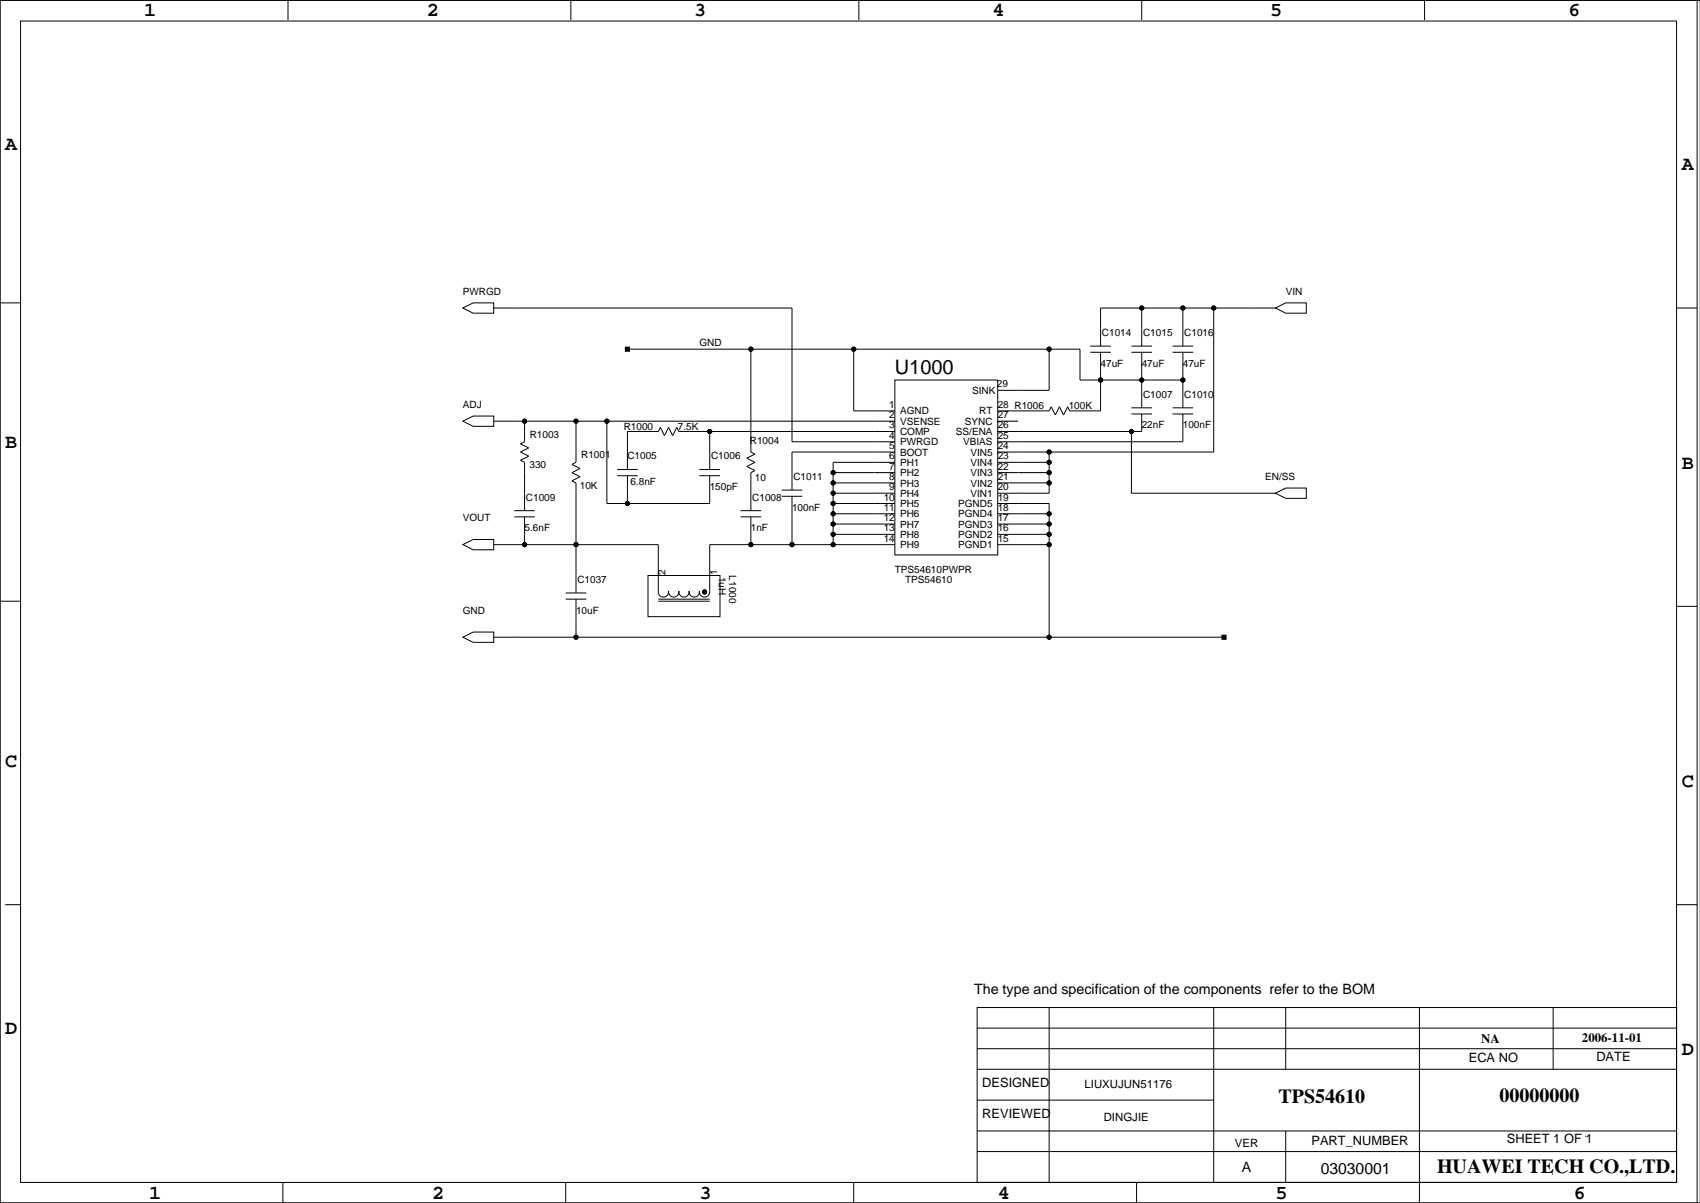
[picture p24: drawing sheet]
<svg xmlns="http://www.w3.org/2000/svg" width="420mm" height="297mm" viewBox="0 0 420 297" stroke-linecap="round" stroke-linejoin="round" font-family="sans-serif">
<defs><g id="words">
<g font-size="4.9">
<text x="35.6" y="3.9">1</text>
<text x="105.4" y="3.9">2</text>
<text x="171.4" y="3.9">3</text>
<text x="245.1" y="3.9">4</text>
<text x="313.7" y="3.9">5</text>
<text x="387.3" y="3.9">6</text>
<text x="1.3" y="36.9">A</text>
<text x="415.3" y="42">A</text>
<text x="221" y="92.4">U1000</text>
<text x="1.3" y="110.6">B</text>
<text x="415.3" y="115.7">B</text>
<text x="1.3" y="189.3">C</text>
<text x="415.3" y="194.4">C</text>
<text x="1.3" y="255.4">D</text>
<text x="415.3" y="260.5">D</text>
<text x="315.7" y="272.5">TPS54610</text>
<text x="370.3" y="272.2">00000000</text>
<text x="354.9" y="289.6">HUAWEI TECH CO.,LTD.</text>
<text x="36.8" y="296">1</text>
<text x="106.7" y="296">2</text>
<text x="172.7" y="296">3</text>
<text x="246.4" y="296">4</text>
<text x="315" y="296">5</text>
<text x="388.6" y="296">6</text>
</g>
<text font-size="3.9" x="326.1" y="289.8">03030001</text>
<g font-size="3.5">
<text x="240.5" y="245.4">The type and specification of the components refer to the BOM</text>
<text x="306.7" y="289.4">A</text>
</g>
<g font-size="3.2">
<text x="365.8" y="257.5">NA</text>
<text x="390.7" y="257.2">2006-11-01</text>
<text x="362.7" y="262.3">ECA NO</text>
<text x="394.2" y="262.1">DATE</text>
<text x="242.6" y="268.4">DESIGNED</text>
<text x="242.6" y="276">REVIEWED</text>
<text x="323.9" y="282.6">PART_NUMBER</text>
<text x="372.1" y="282.1">SHEET 1 OF 1</text>
</g>
<g font-size="2.8">
<text x="267.8" y="268.6">LIUXUJUN51176</text>
<text x="272.6" y="276.7">DINGJIE</text>
<text x="304.9" y="283.3">VER</text>
</g>
<g font-size="2.5">
<text x="114.3" y="72.8">PWRGD</text>
<text x="317.5" y="72.8">VIN</text>
<text x="272.1" y="82.9">C1014</text>
<text x="282.3" y="82.9">C1015</text>
<text x="292.4" y="82.9">C1016</text>
<text x="172.7" y="85.5">GND</text>
<text x="246.2" y="95.6">29</text>
<text x="271.8" y="90.6">47uF</text>
<text x="281.9" y="90.6">47uF</text>
<text x="292.1" y="90.6">47uF</text>
<text x="114.3" y="100.7">ADJ</text>
<text x="219.6" y="100.7">1</text>
<text x="240" y="97.3">SINK</text>
<text x="246.4" y="100.7">28 R1006</text>
<text x="263.9" y="101">100K</text>
<text x="282.3" y="98.2">C1007</text>
<text x="292.4" y="98.2">C1010</text>
<text x="154" y="106.1">R1000</text>
<text x="167.4" y="106.1">7.5K</text>
<text x="219.6" y="105.8">3</text>
<text x="219.6" y="103.3">2</text>
<text x="222.2" y="107.4">COMP</text>
<text x="222.2" y="104.9">VSENSE</text>
<text x="222.2" y="102.3">AGND</text>
<text x="236.1" y="107.4">SS/ENA</text>
<text x="238.2" y="104.9">SYNC</text>
<text x="241.8" y="102.3">RT</text>
<text x="246.4" y="105.8">26</text>
<text x="246.4" y="103.3">27</text>
<text x="281.9" y="105.8">22nF</text>
<text x="292.1" y="105.8">100nF</text>
<text x="130.8" y="108.1">R1003</text>
<text x="143.5" y="113.1">R1001</text>
<text x="154.9" y="113.4">C1005</text>
<text x="175.6" y="113.4">C1006</text>
<text x="185.2" y="109.6">R1004</text>
<text x="219.6" y="113.4">6</text>
<text x="219.6" y="110.9">5</text>
<text x="219.6" y="108.3">4</text>
<text x="222.2" y="112.5">BOOT</text>
<text x="222.2" y="110">PWRGD</text>
<text x="237.8" y="110">VBIAS</text>
<text x="239.6" y="112.5">VIN5</text>
<text x="246.4" y="113.4">23</text>
<text x="246.4" y="110.9">24</text>
<text x="246.4" y="108.3">25</text>
<text x="130.8" y="115.7">330</text>
<text x="155.7" y="119.7">6.8nF</text>
<text x="186.4" y="118.7">10</text>
<text x="195.9" y="118.5">C1011</text>
<text x="219.6" y="118.5">8</text>
<text x="219.6" y="116">7</text>
<text x="222.2" y="117.6">PH2</text>
<text x="222.2" y="115">PH1</text>
<text x="239.6" y="117.6">VIN3</text>
<text x="239.6" y="115">VIN4</text>
<text x="246.4" y="118.5">21</text>
<text x="246.4" y="116">22</text>
<text x="312.4" y="118.5">EN/SS</text>
<text x="129.9" y="123.6">C1009</text>
<text x="143.2" y="120.8">10K</text>
<text x="175.3" y="121">150pF</text>
<text x="185.8" y="123.6">C1008</text>
<text x="218.2" y="123.6">10</text>
<text x="219.6" y="121">9</text>
<text x="222.2" y="125.2">PH5</text>
<text x="222.2" y="122.7">PH4</text>
<text x="222.2" y="120.1">PH3</text>
<text x="236.6" y="125.2">PGND5</text>
<text x="239.6" y="122.7">VIN1</text>
<text x="239.6" y="120.1">VIN2</text>
<text x="246.4" y="123.6">19</text>
<text x="246.4" y="121">20</text>
<text x="114.3" y="128.7">VOUT</text>
<text x="129.5" y="131.2">5.6nF</text>
<text x="185.4" y="131.2">1nF</text>
<text x="195.6" y="126.1">100nF</text>
<text x="218.2" y="131.2">13</text>
<text x="218.2" y="128.7">12</text>
<text x="218.2" y="126.1">11</text>
<text x="222.2" y="130.3">PH7</text>
<text x="222.2" y="127.7">PH6</text>
<text x="236.6" y="130.3">PGND3</text>
<text x="236.6" y="127.7">PGND4</text>
<text x="246.4" y="131.2">16</text>
<text x="246.4" y="128.7">17</text>
<text x="246.4" y="126.1">18</text>
<text x="218.2" y="133.7">14</text>
<text x="222.2" y="135.4">PH9</text>
<text x="222.2" y="132.8">PH8</text>
<text x="236.6" y="135.4">PGND1</text>
<text x="236.6" y="132.8">PGND2</text>
<text x="246.4" y="133.7">15</text>
<text x="142.6" y="143.9">C1037</text>
<text x="164.4" y="142.1" transform="rotate(-90 164.4 142.1)">2</text>
<text x="177.1" y="142.1" transform="rotate(-90 177.1 142.1)">1</text>
<text x="177.5" y="142.4" transform="rotate(90 177.5 142.4)">1uH</text>
<text x="180.1" y="142.1" transform="rotate(90 180.1 142.1)">L1000</text>
<text x="221" y="141.4">TPS54610PWPR</text>
<text x="223.5" y="143.9">TPS54610</text>
<text x="114.3" y="151.5">GND</text>
<text x="142.2" y="151.5">10uF</text>
</g>
</g></defs>
<g fill="none" stroke="#000" stroke-width=".25">
<path d="M0 -.1v297.1M71.1 0v4.9M141 0v4.9M212.1 0v4.9M281.9 0v4.9M351.8 0v4.9M419.1 -.1v297.1h-419.1M5.1 5.2h408.9v286.8h-408.9zM419.9 .1h-419.9v296.9M0 74.8h5.1M114.3 76.1l2.5-1.3h5.1v2.5h-5.1zM121.9 76.1h73.7v33h25.4"/>
<path d="M281.9 76.1v9.4M292.1 76.1v9.4M299.7 76.1v35.5h-53.3M315 76.1l2.5-1.3h5.1v2.5h-5.1zM315 76.1h-43.2v9.4M414 76.1h5.1M154.9 86.2h111.8v7.6h25.4M185.4 86.2v25.4l1 .5-2 1 2 1.1-2 1 2 1-1 .5v9.4M210.8 86.2v15.3h10.2M221 93.8h25.4v43.2h-25.4zM259.1 86.2v10.2h-12.7M269.2 85.5h5.1"/>
<path d="M269.2 87h5.1M271.8 87v14.5h-7.6l-.5-1.1-1.1 2.1-1-2.1-1 2.1-1-2.1-.5 1.1h-12.7M279.4 85.5h5.1M279.4 87h5.1M281.9 87v13.7M289.6 85.5h5M289.6 87h5M292.1 87v13.7M114.3 104l2.5-1.3h5.1v2.6h-5.1zM121.9 104h99.1M129.5 104v5.1l-1 .5 2.1 1-2.1 1 2.1 1-2.1 1.1 1 .5v11.9M142.2 104v10.2l-1 .5 2.1 1-2.1 1 2.1 1-2.1 1 1 .5v27.2"/>
<path d="M149.9 104v20.3h25.4v-6.8M152.4 115.9h5.1M152.4 117.5h5.1M154.9 117.5v6.8M172.7 115.9h5.1M172.7 117.5h5.1M175.3 106.5v9.4M205.7 119.2h15.3M205.7 116.7h15.3M221 106.5h-53.4l-.5-1-1 2.1-1-2.1-1 2.1-1-2.1-.5 1h-7.7v9.4M221 111.6h-25.4v9.4M221 114.2h-15.3v20.3"/>
<path d="M246.4 119.2h12.7M246.4 116.7h12.7M246.4 114.2h12.7M246.4 104h5.1M259.1 111.6v10.2h-12.7M279.4 106.5v15.3h35.6M279.4 100.7h5.1M279.4 102.2h5.1M281.9 102.2v4.3h-35.5M289.6 100.7h5M289.6 102.2h5M292.1 102.2v6.9h-45.7"/>
<path d="M114.3 134.5l2.5-1.3h5.1v2.5h-5.1zM121.9 134.5h40.7v11.4M127 126.1h5.1M127 127.6h5.1M129.5 127.6v6.9M182.9 126.1h5.1M182.9 127.6h5.1M185.4 127.6v6.9M193 121h5.1M193 122.5h5.1M195.6 122.5v12M205.7 131.9h15.3"/>
<path d="M205.7 129.4h15.3M205.7 126.9h15.3M205.7 124.3h15.3M205.7 121.8h15.3M221 134.5h-45.7v11.4M246.4 134.5h12.7M246.4 131.9h12.7M246.4 129.4h12.7M246.4 126.9h12.7M246.4 124.3h12.7v33M315 121.8l2.5-1.3h5.1v2.5h-5.1zM0 148.4h5.1"/>
<path d="M114.3 157.3l2.5-1.2h5.1v2.5h-5.1zM121.9 157.3h180.4M139.7 146.4h5.1M139.7 147.9h5.1M142.2 147.9v9.4M160 142.1h17.8v10.2h-17.8zM162.6 147.9h12.7M162.6 148.4h12.7M162.6 145.9a1.27 1.27 0 0 0 1.2 1.5 1.27 1.27 0 0 0 1.3-1.5M165.1 145.9a1.27 1.27 0 0 0 1.3 1.5 1.27 1.27 0 0 0 1.2-1.5M167.7 145.9a1.27 1.27 0 0 0 1.2 1.5 1.27 1.27 0 0 0 1.3-1.5M170.2 145.9a1.27 1.27 0 0 0 1.3 1.5 1.27 1.27 0 0 0 1.2-1.5"/>
<path d="M172.7 145.9a1.27 1.27 0 0 0 1.3 1.5 1.27 1.27 0 0 0 1.2-1.5M414 149.7h5.1M1.3 223.4h3.8M414 223.4h5.1M241.3 248.8h172.7v43.2h-172.7zM241.3 258.9h172.7M241.3 253.9h172.7M259.1 248.8v43.2M299.7 248.8v43.2M317.5 248.8v15.2M350.5 248.8v48.2M383.5 248.8v15.2"/>
<path d="M241.3 279.3h172.7M241.3 271.6h58.4M241.3 264h172.7M317.5 279.3v12.7M0 297h419.9M69.8 292v5M139.7 292v5M210.8 292v5M241.3 284.3h172.7M280.7 292v5M383.3 289.9h.1M391.4 280.5h.1"/>
<circle cx="281.9" cy="76.1" r=".51"/>
<circle cx="292.1" cy="76.1" r=".51"/>
<circle cx="299.7" cy="76.1" r=".51"/>
<circle cx="185.4" cy="86.2" r=".51"/>
<circle cx="210.8" cy="86.2" r=".51"/>
<circle cx="259.1" cy="86.2" r=".51"/>
<circle cx="271.8" cy="93.8" r=".51"/>
<circle cx="281.9" cy="93.8" r=".51"/>
<circle cx="292.1" cy="93.8" r=".51"/>
<circle cx="129.5" cy="104" r=".51"/>
<circle cx="142.2" cy="104" r=".51"/>
<circle cx="149.9" cy="104" r=".51"/>
<circle cx="175.3" cy="106.5" r=".51"/>
<circle cx="205.7" cy="119.2" r=".51"/>
<circle cx="205.7" cy="116.7" r=".51"/>
<circle cx="259.1" cy="119.2" r=".51"/>
<circle cx="259.1" cy="111.6" r=".51"/>
<circle cx="259.1" cy="114.2" r=".51"/>
<circle cx="259.1" cy="116.7" r=".51"/>
<circle cx="279.4" cy="106.5" r=".51"/>
<circle cx="129.5" cy="134.5" r=".51"/>
<circle cx="142.2" cy="134.5" r=".51"/>
<circle cx="154.9" cy="124.3" r=".51"/>
<circle cx="185.4" cy="134.5" r=".51"/>
<circle cx="195.6" cy="134.5" r=".51"/>
<circle cx="205.7" cy="131.9" r=".51"/>
<circle cx="205.7" cy="124.3" r=".51"/>
<circle cx="205.7" cy="126.9" r=".51"/>
<circle cx="205.7" cy="121.8" r=".51"/>
<circle cx="205.7" cy="129.4" r=".51"/>
<circle cx="205.7" cy="134.5" r=".51"/>
<circle cx="259.1" cy="131.9" r=".51"/>
<circle cx="259.1" cy="129.4" r=".51"/>
<circle cx="259.1" cy="134.5" r=".51"/>
<circle cx="259.1" cy="126.9" r=".51"/>
<circle cx="142.2" cy="157.3" r=".51"/>
<circle cx="174" cy="146.2" r=".51"/>
<circle cx="259.1" cy="157.3" r=".51"/>
</g>
<g fill="#000" stroke="#000" stroke-width=".25">
<path d="M154.4 85.7h1v1h-1z" fill-rule="evenodd"/>
<path d="M301.8 156.8h1v1h-1z" fill-rule="evenodd"/>
<circle cx="281.9" cy="76.1" r=".51"/>
<circle cx="292.1" cy="76.1" r=".51"/>
<circle cx="299.7" cy="76.1" r=".51"/>
<circle cx="185.4" cy="86.2" r=".51"/>
<circle cx="210.8" cy="86.2" r=".51"/>
<circle cx="259.1" cy="86.2" r=".51"/>
<circle cx="271.8" cy="93.8" r=".51"/>
<circle cx="281.9" cy="93.8" r=".51"/>
<circle cx="292.1" cy="93.8" r=".51"/>
<circle cx="129.5" cy="104" r=".51"/>
<circle cx="142.2" cy="104" r=".51"/>
<circle cx="149.9" cy="104" r=".51"/>
<circle cx="175.3" cy="106.5" r=".51"/>
<circle cx="205.7" cy="119.2" r=".51"/>
<circle cx="205.7" cy="116.7" r=".51"/>
<circle cx="259.1" cy="119.2" r=".51"/>
<circle cx="259.1" cy="111.6" r=".51"/>
<circle cx="259.1" cy="114.2" r=".51"/>
<circle cx="259.1" cy="116.7" r=".51"/>
<circle cx="279.4" cy="106.5" r=".51"/>
<circle cx="129.5" cy="134.5" r=".51"/>
<circle cx="142.2" cy="134.5" r=".51"/>
<circle cx="154.9" cy="124.3" r=".51"/>
<circle cx="185.4" cy="134.5" r=".51"/>
<circle cx="195.6" cy="134.5" r=".51"/>
<circle cx="205.7" cy="131.9" r=".51"/>
<circle cx="205.7" cy="124.3" r=".51"/>
<circle cx="205.7" cy="126.9" r=".51"/>
<circle cx="205.7" cy="121.8" r=".51"/>
<circle cx="205.7" cy="129.4" r=".51"/>
<circle cx="205.7" cy="134.5" r=".51"/>
<circle cx="259.1" cy="131.9" r=".51"/>
<circle cx="259.1" cy="129.4" r=".51"/>
<circle cx="259.1" cy="134.5" r=".51"/>
<circle cx="259.1" cy="126.9" r=".51"/>
<circle cx="142.2" cy="157.3" r=".51"/>
<circle cx="174" cy="146.2" r=".51"/>
<circle cx="259.1" cy="157.3" r=".51"/>
</g>
<use href="#words"/>
</svg>
